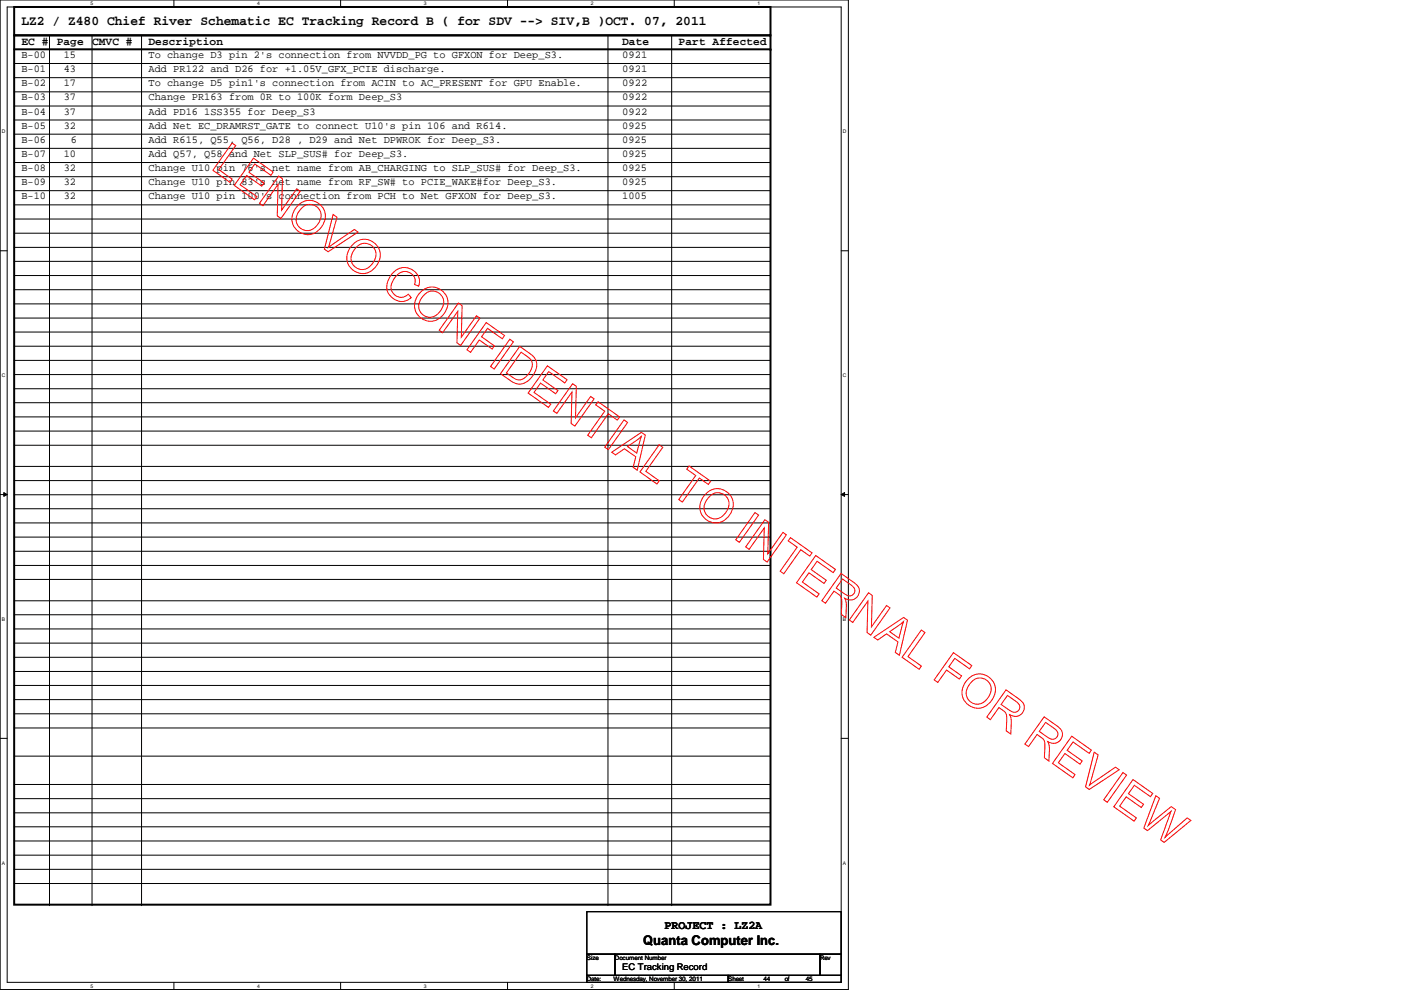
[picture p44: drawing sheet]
<svg xmlns="http://www.w3.org/2000/svg" width="297mm" height="210mm" viewBox="0 0 297 210" stroke-linecap="round" stroke-linejoin="round" font-family="sans-serif">
<defs><g id="words">
<g font-size="2.8">
<text x="4.5" y="5.3">LZ2 / Z480 Chief River Schematic EC Tracking Record B ( for SDV --&gt; SIV,B )OCT. 07, 2011</text>
<text x="136.4" y="200.4">Quanta Computer Inc.</text>
</g>
<text font-size="2.5" x="140.9" y="196.9">PROJECT : LZ2A</text>
<g font-size="2.4">
<text x="4.5" y="9.4">EC #</text>
<text x="12" y="9.4">Page</text>
<text x="19.5" y="9.4">CMVC #</text>
<text x="31.5" y="9.4">Description</text>
<text x="131.9" y="9.4">Date</text>
<text x="143.9" y="9.4">Part Affected</text>
</g>
<g font-size="2.2">
<text x="4.5" y="12.3">B-00</text>
<text x="4.5" y="15.3">B-01</text>
<text x="13.5" y="12.3">15</text>
<text x="13.5" y="15.3">43</text>
<text x="31.5" y="12.3">To change D3 pin 2's connection from NVVDD_PG to GFXON for Deep_S3.</text>
<text x="31.5" y="15.3">Add PR122 and D26 for +1.05V_GFX_PCIE discharge.</text>
<text x="131.9" y="12.3">0921</text>
<text x="131.9" y="15.3">0921</text>
<text x="4.5" y="18.3">B-02</text>
<text x="4.5" y="21.3">B-03</text>
<text x="13.5" y="18.3">17</text>
<text x="13.5" y="21.3">37</text>
<text x="31.5" y="18.3">To change D5 pin1's connection from ACIN to AC_PRESENT for GPU Enable.</text>
<text x="31.5" y="21.3">Change PR163 from 0R to 100K form Deep_S3</text>
<text x="131.9" y="18.3">0922</text>
<text x="131.9" y="21.3">0922</text>
<text x="4.5" y="24.3">B-04</text>
<text x="4.5" y="27.3">B-05</text>
<text x="13.5" y="27.3">32</text>
<text x="13.5" y="24.3">37</text>
<text x="31.5" y="24.3">Add PD16 1SS355 for Deep_S3</text>
<text x="31.5" y="27.3">Add Net EC_DRAMRST_GATE to connect U10's pin 106 and R614.</text>
<text x="131.9" y="27.3">0925</text>
<text x="131.9" y="24.3">0922</text>
<text x="4.5" y="30.3">B-06</text>
<text x="4.5" y="33.3">B-07</text>
<text x="13.5" y="33.3">10</text>
<text x="15" y="30.3">6</text>
<text x="31.5" y="33.3">Add Q57, Q58 and Net SLP_SUS# for Deep_S3.</text>
<text x="31.5" y="30.3">Add R615, Q55, Q56, D28 , D29 and Net DPWROK for Deep_S3.</text>
<text x="131.9" y="30.3">0925</text>
<text x="131.9" y="33.3">0925</text>
<text x="4.5" y="36.3">B-08</text>
<text x="4.5" y="39.3">B-09</text>
<text x="13.5" y="36.3">32</text>
<text x="13.5" y="39.3">32</text>
<text x="31.5" y="39.3">Change U10 pin 83's net name from RF_SW# to PCIE_WAKE#for Deep_S3.</text>
<text x="31.5" y="36.3">Change U10 pin 76's net name from AB_CHARGING to SLP_SUS# for Deep_S3.</text>
<text x="131.9" y="36.3">0925</text>
<text x="131.9" y="39.3">0925</text>
<text x="4.5" y="42.2">B-10</text>
<text x="13.5" y="42.2">32</text>
<text x="31.5" y="42.2">Change U10 pin 100's connection from PCH to Net GFXON for Deep_S3.</text>
<text x="131.9" y="42.2">1005</text>
</g>
<text font-size="1.9" x="131.9" y="205.6">EC Tracking Record</text>
<g font-size="1.3">
<text x="124.4" y="203.5">Size</text>
<text x="130.4" y="203.5">Document Number</text>
<text x="173.9" y="203.5">Rev</text>
<text x="124.4" y="208">Date:</text>
<text x="130.1" y="208">Wednesday, November 30, 2011</text>
<text x="154.4" y="208">Sheet</text>
<text x="161.9" y="208">44</text>
<text x="166.4" y="208">of</text>
<text x="170.9" y="208">45</text>
</g>
<g font-size="1.1">
<text x="19.2" y="1.1">5</text>
<text x="54.5" y="1.1">4</text>
<text x="89.9" y="1.1">3</text>
<text x="125.3" y="1.1">2</text>
<text x="160.6" y="1.1">1</text>
<text x=".4" y="28.3">D</text>
<text x="178.7" y="28.3">D</text>
<text x=".4" y="80">C</text>
<text x="178.7" y="80">C</text>
<text x=".4" y="131.7">B</text>
<text x="178.7" y="131.7">B</text>
<text x=".4" y="183.3">A</text>
<text x="178.7" y="183.3">A</text>
<text x="19.2" y="209.4">5</text>
<text x="54.5" y="209.4">4</text>
<text x="89.9" y="209.4">3</text>
<text x="125.3" y="209.4">2</text>
<text x="160.6" y="209.4">1</text>
</g>
</g></defs>
<path d="M0 0h179.9v209.8h-179.9zM1.5 1.5h176.8v206.8h-176.8z" fill="none" stroke="#000" stroke-width=".21"/>
<g fill="#fff">
<path d="M19.2 .2h.6v1.2h-.6z"/>
<path d="M19.2 208.4h.6v1.2h-.6z"/>
</g>
<path d="M36.9 0v1.5M36.9 208.3v1.5" fill="none" stroke="#000" stroke-width=".21"/>
<g fill="#fff">
<path d="M54.5 .2h.6v1.2h-.6z"/>
<path d="M54.5 208.4h.6v1.2h-.6z"/>
</g>
<path d="M72.2 0v1.5M72.2 208.3v1.5" fill="none" stroke="#000" stroke-width=".21"/>
<g fill="#fff">
<path d="M89.9 .2h.6v1.2h-.6z"/>
<path d="M89.9 208.4h.6v1.2h-.6z"/>
</g>
<path d="M107.6 0v1.5M107.6 208.3v1.5" fill="none" stroke="#000" stroke-width=".21"/>
<g fill="#fff">
<path d="M125.3 .2h.6v1.2h-.6z"/>
<path d="M125.3 208.4h.6v1.2h-.6z"/>
</g>
<path d="M143 0v1.5M143 208.3v1.5" fill="none" stroke="#000" stroke-width=".21"/>
<g fill="#fff">
<path d="M160.6 .2h.6v1.2h-.6z"/>
<path d="M160.6 208.4h.6v1.2h-.6z"/>
<path d="M.4 27.3h.8v1.2h-.8z"/>
<path d="M178.7 27.3h.8v1.2h-.8z"/>
<path d="M.4 79h.8v1.2h-.8z"/>
<path d="M178.7 79h.8v1.2h-.8z"/>
</g>
<path d="M0 53.2h1.5M178.3 53.2h1.5" fill="none" stroke="#000" stroke-width=".21"/>
<g fill="#fff">
<path d="M.4 130.7h.7v1.2h-.7z"/>
<path d="M178.7 130.7h.7v1.2h-.7z"/>
</g>
<path d="M0 104.9h1.5M.8 104.4l.7 .5-.7 .3zM178.3 104.9l.8-.5v.8zM178.3 104.9h1.5" fill="none" stroke="#000" stroke-width=".21"/>
<path d="M.8 104.4l.7 .5-.7 .3zM178.3 104.9l.8-.5v.8z" fill="#000"/>
<g fill="#fff">
<path d="M.4 182.4h.7v1.2h-.7z"/>
<path d="M178.7 182.4h.7v1.2h-.7z"/>
</g>
<g fill="none" stroke="#000" stroke-width=".21">
<path d="M3 13.5h160.4M3 16.5h160.4M3 19.5h160.4M10.5 7.5v184.3M19.5 7.5v184.3M30 7.5v184.3M128.9 7.5v184.3M142.4 7.5v184.3M163.4 13.5h.1M163.4 16.5h.1M163.4 19.5h.1M3 22.5h160.4"/>
<path d="M3 25.4h160.4M3 28.4h160.4M3 31.5h160.4M3 34.5h160.4M3 37.5h160.4M163.4 22.5h.1M163.4 25.4h.1M163.4 28.4h.1M163.4 31.5h.1M163.4 34.5h.1M163.4 37.5h.1M3 43.4h160.4"/>
<path d="M3 46.4h160.4M3 49.4h160.4M3 52.5h160.4M3 55.4h160.4M3 58.4h160.4M3 40.4h160.4M163.4 43.4h.1M163.4 46.4h.1M163.4 49.4h.1M163.4 52.5h.1M163.4 55.4h.1M163.4 58.4h.1"/>
<path d="M163.4 40.4h.1M3 61.4h160.4M3 64.4h160.4M3 67.4h160.4M3 70.4h160.4M3 73.4h160.4M3 76.4h160.4M3 79.4h160.4M163.4 61.4h.1M163.4 64.4h.1M163.4 67.4h.1M163.4 70.4h.1"/>
<path d="M163.4 73.4h.1M163.4 76.4h.1M163.4 79.4h.1M3 82.4h160.4M3 85.4h160.4M3 88.4h160.4M3 91.4h160.4M3 94.4h160.4M3 98.9h160.4M163.4 82.4h.1M163.4 85.4h.1M163.4 88.4h.1"/>
<path d="M163.4 91.4h.1M163.4 94.4h.1M163.4 98.9h.1M3 101.9h160.4M3 104.9h160.4M3 107.9h160.4M3 110.9h160.4M3 113.9h160.4M3 116.9h160.4M3 119.9h160.4M163.4 101.9h.1M163.4 104.9h.1"/>
<path d="M163.4 107.9h.1M163.4 110.9h.1M163.4 113.9h.1M163.4 116.9h.1M163.4 119.9h.1M3 122.9h160.4M3 127.4h160.4M3 130.3h160.4M3 133.3h160.4M3 136.4h160.4M3 139.4h160.4M163.4 122.9h.1"/>
<path d="M163.4 127.4h.1M163.4 130.3h.1M163.4 133.3h.1M163.4 136.4h.1M163.4 139.4h.1M0 156.5h1.5M3 142.4h160.4M3 145.3h160.4M3 148.3h160.4M3 151.3h160.4M3 154.3h160.4M163.4 142.4h.1"/>
<path d="M163.4 145.3h.1M163.4 148.3h.1M163.4 151.3h.1M163.4 154.3h.1M178.3 156.5h1.5M3 166.3h160.4M3 160.3h160.4M3 169.3h160.4M3 172.3h160.4M3 175.3h160.4M3 178.3h160.4M163.4 166.3h.1"/>
<path d="M163.4 160.3h.1M163.4 169.3h.1M163.4 172.3h.1M163.4 175.3h.1M163.4 178.3h.1M3 181.3h160.4M3 184.3h160.4M3 187.3h160.4M10.5 191.8h.1M19.5 191.8h.1M30 191.8h.1M124.4 193.3h53.9v9h-53.9z"/>
<path d="M128.9 191.8h.1M142.4 191.8h.1M163.4 181.3h.1M163.4 184.3h.1M163.4 187.3h.1M124.4 202.3h6v4.5h-6zM124.4 206.8h30v1.5h-30zM130.4 202.3h43.5v4.5h-43.5zM154.4 206.8h23.9v1.5h-23.9zM173.9 202.3h4.4v4.5h-4.4z"/>
</g>
<path d="M3 7.5h160.4v184.3h-160.4zM3 1.5h160.4v6h-160.4zM3 10.5h160.4" fill="none" stroke="#000" stroke-width=".42"/>
<circle cx="163.4" cy="10.5" r=".21" fill="#000"/>
<g fill="none" stroke="#f00" stroke-width=".21">
<path d="M49.2 30.3l.8 .6-3.6 5.1 2.8 2-.5 .7-3.6-2.6zM53.7 33.5l4.2 3-.5 .7-3.4-2.4-1.2 1.7 3.2 2.3-.5 .7-3.2-2.3-1.4 2 3.6 2.5-.5 .7-4.3-3.1zM59.1 37.3l.8 .6-.2 6.7 3.2-4.6 .7 .5-4 5.8-.8-.5 .2-6.7-3.3 4.5-.7-.5zM63.3 43.4a3.4 3.4 0 0 1 4.8 .2 3.4 3.4 0 0 1-.2 4.8 3.4 3.4 0 0 1-5 .4 3.4 3.4 0 0 1 .1-5zM64.1 44a2.42 2.42 0 0 1 3.4 .2 2.42 2.42 0 0 1-.1 3.3 2.44 2.44 0 0 1-3.6 1 2.44 2.44 0 0 1-.4-3.7zM70.6 45.5l.9 .6-1.9 6.4 5.5-3.8 .8 .5-6.3 4.2-.8-.6zM75 51.7a3.4 3.4 0 0 1 4.8 .2 3.4 3.4 0 0 1-.2 4.8 3.4 3.4 0 0 1-5 .4 3.4 3.4 0 0 1 0-5.1zM75.8 52.2a2.42 2.42 0 0 1 3.3 .2 2.42 2.42 0 0 1-.1 3.4 2.44 2.44 0 0 1-3.5 .9 2.44 2.44 0 0 1-.5-3.6zM83.4 57.7a3.2 3.2 0 0 1 3.7-.6 3.2 3.2 0 0 1 1.7 3.3v.3l-.9-.4a2.18 2.18 0 0 0-1.3-2.6 2.18 2.18 0 0 0-2.7 1 2.68 2.68 0 0 0-.5 3.5 2.07 2.07 0 0 0 3.2 .2l.6 .7a3.2 3.2 0 0 1-4.4-.3 3.2 3.2 0 0 1 .1-4.4zM89.3 61.8a3.4 3.4 0 0 1 4.8 .2 3.4 3.4 0 0 1-.2 4.8 3.4 3.4 0 0 1-5 .4 3.4 3.4 0 0 1 .1-5zM90.1 62.3a2.42 2.42 0 0 1 3.4 .2 2.42 2.42 0 0 1-.1 3.4 2.44 2.44 0 0 1-3.6 1 2.44 2.44 0 0 1-.4-3.7zM97.2 64.3l.8 .5-.2 6.7 3.2-4.5 .7 .5-4 5.7-.8-.5 .2-6.7-3.3 4.5-.7-.5z"/>
<path d="M103.1 68.4l3.9 2.7-.5 .7-3.1-2.2-1.3 1.8 2.7 1.9-.5 .7-2.7-1.9-1.8 2.6-.8-.5zM108.1 71.9l.8 .6-4.1 5.7-.8-.5zM110.2 73.4l2 1.5a3 3 0 0 1 .8 4.8 3 3 0 0 1-4.8 1l-2.1-1.5zM110.5 74.7l1.2 .8a2.2 2.2 0 0 1 .5 3.6 2.36 2.36 0 0 1-2.6 1.4l-2.2-1.4zM116.1 77.6l4.1 2.9-.4 .7-3.5-2.4-1.2 1.8 3.2 2.2-.5 .7-3.2-2.3-1.4 2 3.6 2.5-.5 .7-4.3-3.1zM121.4 81.4l.8 .5-.2 6.7 3.2-4.5 .8 .5-4.1 5.7-.8-.5 .2-6.7-3.2 4.5-.8-.5zM126.8 85.2l4.6 3.2-.5 .7-1.9-1.4-3.6 5.1-.8-.5 3.6-5.1-1.9-1.4zM129.7 95.9l6.3-4.2 .8 .5-1.7 7.5-.9-.6 .6-2.2-2.4-1.8-1.9 1.3zM132.3 89l.8 .6-4.1 5.7-.8-.5zM133 94.7l3-2.1-1 3.5zM139.8 94.3l.7 .5-3.6 5.1 2.9 2-.5 .7-3.6-2.5zM146.1 98.8l4.6 3.2-.5 .7-1.9-1.3-3.6 5.1-.8-.6 3.6-5.1-1.9-1.3z"/>
<path d="M149.8 104.5a3.4 3.4 0 0 1 4.8 .2 3.4 3.4 0 0 1-.2 4.8 3.4 3.4 0 0 1-5 .4 3.4 3.4 0 0 1 .1-5zM150.6 105.1a2.42 2.42 0 0 1 3.4 .2 2.42 2.42 0 0 1-.1 3.3 2.44 2.44 0 0 1-3.6 1 2.44 2.44 0 0 1-.4-3.7zM160.1 108.7l.7 .5-4 5.8-.8-.6zM162.2 110.2l.8 .5-.2 6.7 3.2-4.5 .7 .5-4.1 5.8-.7-.6 .1-6.7-3.2 4.6-.7-.5zM167.6 114l4.6 3.2-.5 .7-1.9-1.3-3.6 5.1-.8-.6 3.6-5.1-1.9-1.3zM173 117.8l4.1 2.9-.5 .7-3.4-2.4-1.2 1.8 3.2 2.2-.5 .7-3.2-2.3-1.4 2 3.6 2.5-.5 .7-4.3-3zM178.3 121.6l2.6 1.8a1.96 1.96 0 0 1 1.3 2.1 1.96 1.96 0 0 1-1.8 1.7l-1.3-.4 .3 1.3-.1 2.9-.9-.7 .1-2.8a1.57 1.57 0 0 0-.8-1.5l-.9-.7-1.8 2.6-.8-.5zM178.6 122.8l1.9 1.3a1.2 1.2 0 0 1 .6 1.7 1.2 1.2 0 0 1-1.9 .2l-1.9-1.3zM184.1 125.7l.8 .5-.1 6.7 3.2-4.5 .7 .5-4.1 5.8-.8-.6 .2-6.7-3.2 4.6-.7-.5zM185.3 135.1l6.3-4.2 .8 .6-1.7 7.4-.9-.6 .6-2.2-2.4-1.7-1.9 1.3zM188.6 133.9l2.9-2.1-.9 3.5zM195.3 133.6l.8 .5-3.6 5.1 2.9 2-.5 .7-3.6-2.5z"/>
<path d="M202.1 138.4l3.9 2.7-.4 .7-3.2-2.2-1.2 1.8 2.7 1.9-.5 .7-2.7-1.9-1.9 2.6-.7-.6zM205.4 143.8a3.4 3.4 0 0 1 4.8 .2 3.4 3.4 0 0 1-.2 4.8 3.4 3.4 0 0 1-5 .4 3.4 3.4 0 0 1 0-5zM206.2 144.4a2.42 2.42 0 0 1 3.4 .2 2.42 2.42 0 0 1-.1 3.3 2.44 2.44 0 0 1-3.6 1 2.44 2.44 0 0 1-.4-3.7zM213.3 146.3l2.6 1.8a1.96 1.96 0 0 1 1.3 2.1 1.96 1.96 0 0 1-1.9 1.7l-1.2-.4 .3 1.3-.1 2.8-1-.6 .1-2.8a1.57 1.57 0 0 0-.7-1.6l-.9-.6-1.8 2.6-.8-.6zM213.6 147.4l1.8 1.3a1.2 1.2 0 0 1 .6 1.8 1.2 1.2 0 0 1-1.8 .2l-1.9-1.3zM221.4 152l2.5 1.8a1.96 1.96 0 0 1 1.3 2.1 1.96 1.96 0 0 1-1.8 1.7l-1.3-.4 .4 1.3-.1 2.9-1-.7 .1-2.8a1.56 1.56 0 0 0-.7-1.5l-.9-.7-1.8 2.6-.8-.5zM221.7 153.2l1.8 1.3a1.2 1.2 0 0 1 .6 1.7 1.2 1.2 0 0 1-1.9 .2l-1.9-1.3zM227.2 156.1l4.2 2.9-.5 .7-3.4-2.4-1.2 1.8 3.2 2.2-.5 .7-3.2-2.2-1.4 1.9 3.5 2.5-.4 .7-4.4-3zM232 159.5l.8 .6-1.8 6.4 5.5-3.8 .8 .5-6.4 4.2-.7-.6zM238.1 163.8l.8 .5-4.1 5.8-.8-.5zM240.2 165.3l4.2 2.9-.5 .7-3.4-2.4-1.2 1.8 3.1 2.2-.4 .7-3.2-2.3-1.4 2 3.5 2.5-.4 .7-4.4-3zM245.1 168.7l.7 .6-2.3 5.7 4.8-4 .9 .7-2.2 5.8 4.7-4.1 .8 .6-5.7 4.6-.7-.5 2.2-6.1-5 4.1-.8-.5z"/>
</g>
<use href="#words"/>
</svg>
